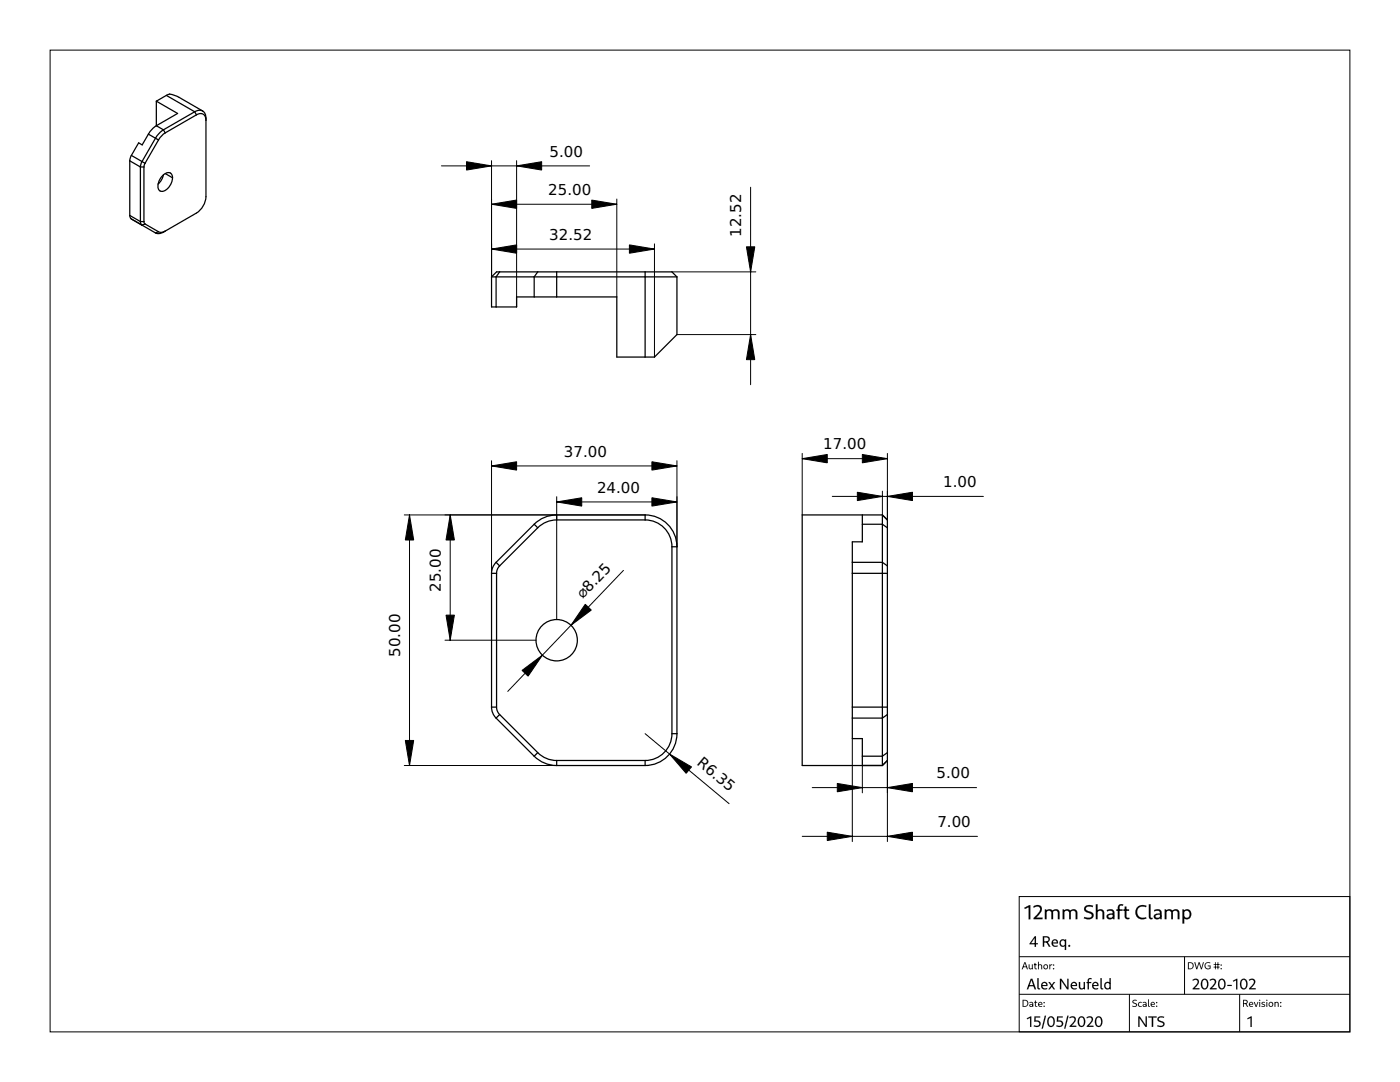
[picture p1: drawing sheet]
<svg xmlns="http://www.w3.org/2000/svg" width="279mm" height="216mm" viewBox="0 0 279 216" stroke-linecap="round" stroke-linejoin="round" font-family="sans-serif">
<defs><g id="words">
<g font-size="3">
<text x="109.7" y="31.2">5.00</text>
<text x="109.4" y="38.9">25.00</text>
<text x="109.6" y="47.8">32.52</text>
<text x="147.9" y="47.3" transform="rotate(-90 147.9 47.3)">12.52</text>
<text x="164.3" y="89.7">17.00</text>
<text x="112.5" y="91.1">37.00</text>
<text x="119.2" y="98.3">24.00</text>
<text x="188.3" y="97.2">1.00</text>
<text x="88" y="118.1" transform="rotate(-90 88 118.1)">25.00</text>
<text x="116.3" y="119.6" transform="rotate(-46 116.3 119.6)">⌀8.25</text>
<text x="79.9" y="131" transform="rotate(-90 79.9 131)">50.00</text>
<text x="138.9" y="152.5" transform="rotate(40 138.9 152.5)">R6.35</text>
<text x="186.9" y="155.3">5.00</text>
<text x="187.1" y="165">7.00</text>
</g>
</g></defs>
<path d="M10 10h259.4v195.9h-259.4zM203.4 178.9h66v27h-66zM203.4 190.9h66M203.4 198.4h66M225.4 198.4v7.5M236.4 190.9v7.5M247.4 198.4v7.5" fill="none" stroke="#000" stroke-width=".2"/>
<g fill="#000">
<path d="M248.9 203.2l.9-.4v2.1h-.2v-1.9v.1l-.6 .3z"/>
<path d="M204.4 192l-.5 1.4h.2l.4-1.3 .5 1.3h.1l-.4-1.4zM204.2 192.8v.2h.7v-.2zM205.3 192.4v.7a.35 .35 0 0 0 .3 .3 .35 .35 0 0 0 .4-.2h-.5v-.8zM205.9 192.4v.9l.2 .1v-1zM206.5 192.2v1.1l.4 .1-.3-.3v-.9zM206.3 192.4v.2h.6v-.2zM207.2 192.6l.1 .1 .5-.1v.8h.2v-.6a.4 .4 0 0 0-.3-.4 .4 .4 0 0 0-.5 .2zM207.2 191.9v1.5h.1v-1.5zM208.2 192.9a.5 .5 0 0 0 1 0 .5 .5 0 0 0-1 0zM208.3 192.9a.35 .35 0 0 1 .7 0 .35 .35 0 0 1-.7 0zM209.4 192.4v1h.2v-1zM209.5 192.6v.2l.5-.4zM210.1 193.3a.15 .15 0 0 0 .3 0 .15 .15 0 0 0-.3 0zM210.1 192.6a.15 .15 0 0 0 .3 0 .15 .15 0 0 0-.3 0z"/>
<path d="M204.4 192l-.5 1.4h.2l.4-1.3 .5 1.3h.1l-.4-1.4zM204.4 192h.3l.5 1.4h-.3l-.4-1.3-.4 1.3h-.2zM204.2 192.8v.2h.7v-.2zM204.2 192.8h.7v.2h-.7zM205.3 192.4v.7a.38 .38 0 0 0 .3 .3 .38 .38 0 0 0 .4-.2h-.5v-.8zM205.3 192.4h.2v.8l.5-.1v.2a.41 .41 0 0 1-.4 .1 .41 .41 0 0 1-.3-.3zM205.9 192.4v.9l.2 .1v-1zM205.9 192.4h.2v1l-.2-.1zM206.5 192.2v1.1l.4 .1-.3-.3v-.9zM206.5 192.1h.1l.1 1.1h.2v.2l-.4-.1zM206.3 192.4v.2h.6v-.2zM206.3 192.4h.6v.2h-.6zM207.2 192.6l.6 .1v.7h.2v-.6a.38 .38 0 0 0-.3-.4 .38 .38 0 0 0-.5 .2zM207.2 192.6l.3-.2a.37 .37 0 0 1 .5 .4v.6h-.2l-.1-.8-.4 .1zM207.2 191.9v1.5h.1v-1.5zM207.1 191.9h.2v1.5h-.2zM208.2 192.9a.5 .5 0 0 0 1 0 .5 .5 0 0 0-1 0zM208.2 192.9a.5 .5 0 0 1 1 0 .5 .5 0 0 1-1 0zM208.3 192.9a.35 .35 0 0 1 .7 0 .35 .35 0 0 1-.7 0zM208.4 192.9a.33 .33 0 0 0 .6 0 .33 .33 0 0 0-.6 0zM209.4 192.4v1h.2v-1zM209.4 192.4h.2v1h-.2zM209.5 192.6l.1 .2 .4-.4zM209.5 192.6l.5-.2v.2l-.4 .2zM210.1 193.3a.15 .15 0 0 0 .3 0 .15 .15 0 0 0-.3 0zM210.1 193.3a.15 .15 0 0 1 .3 0 .15 .15 0 0 1-.3 0zM210.1 192.6a.15 .15 0 0 0 .3 0 .15 .15 0 0 0-.3 0zM210.1 192.6a.15 .15 0 0 1 .3 0 .15 .15 0 0 1-.3 0z"/>
<path d="M205.7 195.3l-.8 2.1h.3l.7-1.9 .6 1.9h.3l-.8-2.1zM205.3 196.6v.2h1.1v-.2zM207 195.2v1.9a.35 .35 0 0 0 .2 .3 .35 .35 0 0 0 .4 0l-.3-.4v-1.8zM208 196.1a.79 .79 0 0 0-.1 1.1 .79 .79 0 0 0 1.1 .1l-.1-.2a.58 .58 0 0 1-.8-.2 .58 .58 0 0 1 .3-.8l.4 .2v.3h-.8v.1h1a.63 .63 0 0 0-.3-.7 .63 .63 0 0 0-.7 .1zM210.3 196l-1.1 1.4h.3l1.1-1.4zM209.2 196l1.1 1.4h.2l-1-1.4zM211.5 195.3v2.1h.3v-1.8l1.2 1.8h.2v-2.1h-.2v1.8l-1.2-1.8zM213.9 196.1a.79 .79 0 0 0-.1 1.1 .79 .79 0 0 0 1.1 .1l-.1-.2a.58 .58 0 0 1-.8-.2 .58 .58 0 0 1 .3-.8l.4 .2v.3h-.8v.1h1a.63 .63 0 0 0-.3-.7 .63 .63 0 0 0-.7 .1zM215.3 196v.9a.6 .6 0 0 0 .5 .5 .6 .6 0 0 0 .6-.2l-.1-.2-.2 .2a.35 .35 0 0 1-.5-.3v-.9zM216.3 196v1.2l.2 .2v-1.4zM217.3 195.2l-.2 .5v1.7h.2v-1.9l.5-.1 .1-.2zM216.9 196v.2h.9v-.2zM218.1 196.1a.79 .79 0 0 0 0 1.1 .79 .79 0 0 0 1.1 .1l-.1-.2a.58 .58 0 0 1-.9-.2 .58 .58 0 0 1 .4-.8l.3 .2 .1 .3h-.8v.1h1a.63 .63 0 0 0-.3-.7 .63 .63 0 0 0-.8 .1zM219.6 195.2v1.9a.35 .35 0 0 0 .2 .3 .35 .35 0 0 0 .4 0l-.3-.4v-1.8zM220.6 196.1a.71 .71 0 0 0-.1 1.1 .71 .71 0 0 0 1.1-.1l-.1-.1-.1 .1a.46 .46 0 0 1-.7-.1 .52 .52 0 0 1 0-.6 .52 .52 0 0 1 .5-.2l.3 .2 .1-.2a.63 .63 0 0 0-1-.1zM221.4 195.2v2l.3 .2v-2.2z"/>
<path d="M205.7 195.3l-.8 2.1h.3l.7-1.9 .6 1.9h.3l-.8-2.1zM205.7 195.3h.3l.8 2.1h-.3l-.7-1.9-.6 1.9h-.3zM205.3 196.6v.2h1.1v-.2zM205.3 196.6h1.1v.2h-1.1zM207 195.2l.1 2.1 .5 .1-.3-.4v-1.8zM207 195.2h.3v1.8l.2 .2 .1 .2h-.1a.35 .35 0 0 1-.5-.3zM208 196.1a.78 .78 0 0 0-.1 1.1 .78 .78 0 0 0 1.1 .1l-.1-.2a.59 .59 0 0 1-.9-.2 .59 .59 0 0 1 .4-.8l.4 .2v.3h-.8v.1h1a.61 .61 0 0 0-.3-.7 .61 .61 0 0 0-.7 .1zM207.9 196.1a.64 .64 0 0 1 .9-.1 .64 .64 0 0 1 .2 .8h-1v-.3l.8 .1v-.3a.38 .38 0 0 0-.7 .1 .59 .59 0 0 0 .1 .7 .59 .59 0 0 0 .7 0l.1 .2a.8 .8 0 0 1-1-.1 .8 .8 0 0 1-.1-1.1zM210.3 196l-1 1.4h.2l1.1-1.4zM210.3 195.9h.3l-1.1 1.5h-.3zM209.2 196l1.1 1.4h.2l-1-1.4zM209.2 195.9h.3l1.1 1.5h-.3zM211.5 195.3v2.1h.3l-.1-1.8 1.3 1.8h.2v-2.1h-.2v1.8l-1.2-1.8zM211.5 195.3h.3l1.3 1.9-.1-1.9h.3v2.1h-.3l-1.3-1.8 .1 1.8h-.3zM213.9 196.1a.78 .78 0 0 0-.1 1.1 .78 .78 0 0 0 1.1 .1l-.1-.2a.59 .59 0 0 1-.9-.2 .59 .59 0 0 1 .4-.8l.4 .2v.3h-.8v.1h1a.61 .61 0 0 0-.3-.7 .61 .61 0 0 0-.7 .1zM213.8 196.1a.64 .64 0 0 1 .9-.1 .64 .64 0 0 1 .2 .8h-1v-.3l.8 .1v-.3a.38 .38 0 0 0-.7 .1 .59 .59 0 0 0 .1 .7 .59 .59 0 0 0 .7 0l.1 .2a.8 .8 0 0 1-1-.1 .8 .8 0 0 1-.1-1.1zM215.3 196v.9a.58 .58 0 0 0 .5 .5 .58 .58 0 0 0 .6-.2l-.1-.2-.2 .2a.37 .37 0 0 1-.6-.3l.1-.9zM215.3 195.9h.3v1a.42 .42 0 0 0 .3 .3 .42 .42 0 0 0 .5-.2v.2a.62 .62 0 0 1-.6 .2 .62 .62 0 0 1-.5-.5zM216.3 196v1.2l.2 .2v-1.4zM216.3 195.9h.2v1.5h-.2v-.2zM217.3 195.2l-.2 .5v1.7h.2v-1.9l.3-.2 .2 .1 .1-.2zM217.3 195.2h.6l-.1 .2-.5 .1v1.9h-.2v-1.7zM216.9 196v.2h.9v-.2zM216.8 195.9h1v.3h-1zM218.1 196.1a.78 .78 0 0 0 0 1.1 .78 .78 0 0 0 1.1 .1l-.1-.2a.59 .59 0 0 1-.9-.2 .59 .59 0 0 1 .4-.8l.4 .2v.3h-.8v.1h1a.61 .61 0 0 0-.3-.7 .61 .61 0 0 0-.8 .1zM218.1 196.1a.64 .64 0 0 1 .8-.1 .64 .64 0 0 1 .3 .8h-1.1v-.3l.9 .1-.1-.3a.38 .38 0 0 0-.6 .1 .59 .59 0 0 0 .1 .7 .59 .59 0 0 0 .7 0l.1 .2a.8 .8 0 0 1-1.1-.1 .8 .8 0 0 1 0-1.1zM219.6 195.2l.1 2.1 .5 .1-.4-.4 .1-1.8zM219.6 195.2h.3v1.8l.2 .2 .1 .2h-.1a.35 .35 0 0 1-.5-.3zM220.6 196.1a.7 .7 0 0 0-.1 1.1 .7 .7 0 0 0 1.1-.1l-.1-.1-.1 .1a.47 .47 0 0 1-.7-.1 .53 .53 0 0 1 0-.6 .53 .53 0 0 1 .5-.3l.3 .3 .1-.2a.61 .61 0 0 0-1-.1zM220.5 196.1a.63 .63 0 0 1 1.1 .1l-.1 .2-.1-.2a.45 .45 0 0 0-.7 .2 .53 .53 0 0 0 0 .6 .53 .53 0 0 0 .5 .2l.3-.2 .1 .1a.69 .69 0 0 1-1 .2 .69 .69 0 0 1-.2-.9zM221.4 195.2v2l.3 .2v-2.2zM221.4 195.2h.3v2.2h-.2l-.1-.2z"/>
<path d="M204.4 181.1l.2 .3 .8-.4-.1-.1v2.5h.3v-2.8zM206.2 180.9l.1 .2a.68 .68 0 0 1 1-.2 .68 .68 0 0 1 .1 1l-1.1 1.3v.2h1.7v-.3h-1.4l.1 .1 .5-.5a1.37 1.37 0 0 0 .5-1.9 1.16 1.16 0 0 0-1.5 .1zM210 181.8l.1 .2 .1-.2a.55 .55 0 0 1 .9 .4v1.2h.4v-1.3a.79 .79 0 0 0-.6-.7 .79 .79 0 0 0-.9 .4zM208.5 181.5v1.9h.4v-1.7l-.1-.2zM208.7 181.8l.1 .2 .1-.2a.55 .55 0 0 1 .9 .4v1.2h.4v-1.3a.79 .79 0 0 0-.6-.7 .79 .79 0 0 0-.9 .4zM213.5 181.8l.1 .2 .2-.2a.55 .55 0 0 1 .9 .4v1.2h.3v-1.3a.79 .79 0 0 0-.6-.7 .79 .79 0 0 0-.9 .4zM212.1 181.5v1.9h.3v-1.7l-.1-.2zM212.2 181.8l.1 .2 .2-.2a.55 .55 0 0 1 .9 .4v1.2h.3v-1.3a.79 .79 0 0 0-.6-.7 .79 .79 0 0 0-.9 .4zM216.6 180.8a.74 .74 0 0 0-.2 .8 .74 .74 0 0 0 .7 .5l.7 .3 .1 .3a1.04 1.04 0 0 1-1.5 .3l-.1 .2 .3 .1a1.11 1.11 0 0 0 1.6-.7 1.17 1.17 0 0 0-1.1-.8l-.3-.2-.1-.3a.86 .86 0 0 1 1.3-.3l.1-.3-.5-.1zM218.9 181.8l.1 .2 .1-.2a.55 .55 0 0 1 .9 .4v1.2h.4v-1.3a.79 .79 0 0 0-.7-.7 .79 .79 0 0 0-.8 .4zM218.7 180.4v3h.3v-3zM220.9 181.6l.1 .3 .6-.2 .4 .2 .2 1.5h.2v-1.3a.89 .89 0 0 0-.6-.7 .89 .89 0 0 0-.9 .2zM220.9 182.6a.7 .7 0 0 0 .5 .9 .7 .7 0 0 0 .9-.5l.1-.3h-.2a.57 .57 0 0 1-.4 .5 .57 .57 0 0 1-.6-.4l.2-.2 .7-.1v-.2l-1 .1zM223.3 180.6l-.2 .5v2.3h.3l.1-2.6 .3-.1h.3l.1-.2-.4-.1zM222.8 181.5v.2h1.2v-.2zM224.5 180.9v2a.61 .61 0 0 0 .9 .4l-.1-.2-.5-.1v-2.1zM224.2 181.5v.2h1.1v-.2zM227.2 180.8a1.46 1.46 0 0 0-.4 2 1.46 1.46 0 0 0 2 .5l-.1-.3a1.17 1.17 0 0 1-1.8-1 1.17 1.17 0 0 1 1.8-1l.1-.2-.2-.1a1.68 1.68 0 0 0-1.4 .1zM229.3 180.4v2.6a.47 .47 0 0 0 .2 .4 .47 .47 0 0 0 .5 0v-.3h-.3l-.1-.2v-2.5zM230.3 181.6l.1 .3 .6-.2 .4 .2 .2 1.5h.2v-1.3a.89 .89 0 0 0-.6-.7 .89 .89 0 0 0-.9 .2zM230.3 182.6a.7 .7 0 0 0 .5 .9 .7 .7 0 0 0 .9-.5l.1-.3h-.1a.57 .57 0 0 1-.5 .5 .57 .57 0 0 1-.6-.4l.2-.2 .8-.1v-.2l-1 .1zM233.9 181.8l.1 .2 .2-.2a.55 .55 0 0 1 .8 .4v1.2h.4v-1.3a.79 .79 0 0 0-.6-.7 .79 .79 0 0 0-.9 .4zM232.5 181.5v1.9h.3v-1.7l-.1-.2zM232.6 181.8l.1 .2 .2-.2a.55 .55 0 0 1 .8 .4v1.2h.4v-1.3a.79 .79 0 0 0-.6-.7 .79 .79 0 0 0-.9 .4zM236.2 181.8l.1 .2a.68 .68 0 0 1 1.1 .3 .68 .68 0 0 1-.8 .8l-.3-.4a.51 .51 0 0 0 0 .6 .51 .51 0 0 0 .5 .1 .96 .96 0 0 0 .9-1.3 .96 .96 0 0 0-1.5-.3zM236 181.5v2.8h.3v-2.6l-.1-.2z"/>
<path d="M204.4 181.1l.2 .3 .8-.5h-.1v2.5h.3v-2.8zM204.4 181.1l1.2-.5v2.8h-.3v-2.6l.1 .2-.9 .4zM206.2 180.9l.1 .2a.69 .69 0 0 1 1-.2 .69 .69 0 0 1 .1 1.1l-1.1 1.2v.2h1.7v-.3h-1.4l.1 .1 .4-.5a1.36 1.36 0 0 0 .6-1.9 1.24 1.24 0 0 0-1.5 .1zM206.2 180.9a.99 .99 0 0 1 1.5-.1 .99 .99 0 0 1-.2 1.5l-.8 .9-.1-.1h1.5v.3h-1.8v-.2l.9-.9a.86 .86 0 0 0 .1-1.3l-.5-.1-.5 .3zM210 181.8l.1 .2 .1-.2a.57 .57 0 0 1 1 .4l-.1 1.2h.4l-.1-1.3a.77 .77 0 0 0-.5-.7 .77 .77 0 0 0-.9 .4zM210 181.8a.83 .83 0 0 1 .9-.4 .83 .83 0 0 1 .6 .7v1.3h-.4v-1.2a.57 .57 0 0 0-.4-.5 .57 .57 0 0 0-.6 .3zM208.5 181.5v1.9h.4v-1.7l-.1-.2zM208.5 181.5h.3l.1 .2v1.7h-.4zM208.7 181.8l.1 .2 .1-.2a.57 .57 0 0 1 1 .4l-.1 1.2h.4l-.1-1.3a.77 .77 0 0 0-.5-.7 .77 .77 0 0 0-.9 .4zM208.7 181.8a.83 .83 0 0 1 .9-.4 .83 .83 0 0 1 .6 .7v1.3h-.4v-1.2a.57 .57 0 0 0-.4-.5 .57 .57 0 0 0-.6 .3zM213.5 181.8l.1 .2 .2-.2a.57 .57 0 0 1 .9 .4v1.2h.3v-1.3a.77 .77 0 0 0-.6-.7 .77 .77 0 0 0-.8 .4zM213.5 181.8a.83 .83 0 0 1 .9-.4 .83 .83 0 0 1 .6 .7v1.3h-.3v-1.2a.57 .57 0 0 0-.5-.5 .57 .57 0 0 0-.6 .3zM212.1 181.5v1.9h.3v-1.7l-.1-.2zM212.1 181.5h.2l.1 .2v1.7h-.3zM212.2 181.8l.1 .2 .2-.2a.57 .57 0 0 1 .9 .4v1.2h.3v-1.3a.77 .77 0 0 0-.6-.7 .77 .77 0 0 0-.8 .4zM212.2 181.8a.83 .83 0 0 1 .9-.4 .83 .83 0 0 1 .6 .7v1.3h-.3v-1.2a.57 .57 0 0 0-.5-.5 .57 .57 0 0 0-.6 .3zM216.6 180.8a.73 .73 0 0 0-.2 .8 .73 .73 0 0 0 .7 .5 .69 .69 0 0 1 .8 .8l-.7 .3-.8-.2-.1 .2 .3 .1a1.01 1.01 0 0 0 1.1 0 1.01 1.01 0 0 0 .5-1l-.7-.4a.69 .69 0 0 1-.8-.8l.7-.2 .6 .1 .1-.3-.7-.1zM216.6 180.8l.8-.2 .8 .1-.1 .3-.5-.1a.64 .64 0 0 0-.9 .4 1.01 1.01 0 0 0 1.1 .7 .8 .8 0 0 1 .4 1 .8 .8 0 0 1-1 .5l-.9-.3 .1-.3 .6 .2a.65 .65 0 0 0 .9-.4 1.03 1.03 0 0 0-1.1-.7 .7 .7 0 0 1-.5-.5 .7 .7 0 0 1 .3-.7zM218.9 181.8v.2a.6 .6 0 0 1 .7-.3 .6 .6 0 0 1 .5 .5l-.1 1.2h.4l-.1-1.3a.77 .77 0 0 0-.6-.7 .77 .77 0 0 0-.8 .4zM218.9 181.8a.83 .83 0 0 1 .8-.4 .83 .83 0 0 1 .7 .7v1.3h-.4v-1.2a.57 .57 0 0 0-.5-.5 .57 .57 0 0 0-.6 .3zM218.7 180.4v3h.3v-3zM218.7 180.4h.4v3h-.4zM220.9 181.6l.1 .3 .4-.2a.53 .53 0 0 1 .7 .4v1.1l.1 .2h.2v-1.3a.87 .87 0 0 0-.6-.7 .87 .87 0 0 0-.9 .2zM220.9 181.6a.98 .98 0 0 1 1.5 .5v1.3h-.2l-.2-1.5-.4-.2-.6 .2zM220.9 182.6a.69 .69 0 0 0 .5 .9 .69 .69 0 0 0 .8-.5l.2-.3h-.2a.58 .58 0 0 1-.4 .5 .58 .58 0 0 1-.7-.4l.3-.2 .7-.1v-.2l-.9 .1zM221 182.5l1.1-.2v.2l-.9 .2v.3a.62 .62 0 0 0 1-.4l.2 .1a.79 .79 0 0 1-.7 .7 .79 .79 0 0 1-.9-.5zM223.3 180.6l-.2 .5v2.3h.3v-2.3a.43 .43 0 0 1 .7-.4l.1-.2h-.2zM223.3 180.6l.5-.2 .4 .1-.1 .3-.3-.1-.3 .2-.1 2.5h-.3v-2.3zM222.8 181.5v.2h1.2v-.2zM222.8 181.5h1.2v.3h-1.2zM224.5 180.9v2a.59 .59 0 0 0 .9 .4l-.1-.2-.2 .1-.3-.2v-2.1zM224.4 180.9h.4v2.1l.5 .1 .1 .2a.64 .64 0 0 1-1-.4zM224.2 181.5v.2h1.1v-.2zM224.2 181.5h1.1v.3h-1.1zM227.2 180.9a1.44 1.44 0 0 0-.4 1.9 1.44 1.44 0 0 0 2 .4l-.1-.2a1.18 1.18 0 0 1-1.8-1 1.18 1.18 0 0 1 1.8-1l.1-.2-.2-.1a1.67 1.67 0 0 0-1.4 .2zM227.1 180.8a1.61 1.61 0 0 1 1.7 0l-.1 .2a1.55 1.55 0 0 0-1.6 .3 1.18 1.18 0 0 0 .1 1.5 1.18 1.18 0 0 0 1.5 .2l.1 .3a1.47 1.47 0 0 1-2-.5 1.47 1.47 0 0 1 .3-2zM229.3 180.4v2.6a.5 .5 0 0 0 .7 .4v-.3h-.3l-.1-.2v-2.5zM229.3 180.4h.3v2.5l.1 .2h.3l.1 .3h-.2a.46 .46 0 0 1-.6-.4zM230.3 181.6l.1 .3 .4-.2a.53 .53 0 0 1 .7 .4v1.1l.1 .2h.2v-1.3a.87 .87 0 0 0-.6-.7 .87 .87 0 0 0-.9 .2zM230.3 181.6a.98 .98 0 0 1 1.5 .5v1.3h-.2l-.2-1.5-.4-.2-.6 .2zM230.4 182.6a.69 .69 0 0 0 .4 .9 .69 .69 0 0 0 .9-.5l.1-.3h-.1a.58 .58 0 0 1-.5 .5 .58 .58 0 0 1-.6-.4l.2-.2 .8-.1v-.2l-1 .1zM230.4 182.5l1.2-.2v.2l-.9 .2v.3a.62 .62 0 0 0 .9-.4l.2 .1a.79 .79 0 0 1-.7 .7 .79 .79 0 0 1-.9-.5zM233.9 181.8l.1 .2 .1-.2a.57 .57 0 0 1 1 .4l-.1 1.2h.4l-.1-1.3a.77 .77 0 0 0-.5-.7 .77 .77 0 0 0-.9 .4zM233.9 181.8a.83 .83 0 0 1 .9-.4 .83 .83 0 0 1 .6 .7v1.3h-.4v-1.2a.57 .57 0 0 0-.4-.5 .57 .57 0 0 0-.6 .3zM232.5 181.5v1.9h.3v-1.7l-.1-.2zM232.4 181.5h.3l.1 .2v1.7h-.4zM232.6 181.8l.1 .2 .2-.2a.57 .57 0 0 1 .9 .4l-.1 1.2h.4l-.1-1.3a.77 .77 0 0 0-.5-.7 .77 .77 0 0 0-.9 .4zM232.6 181.8a.83 .83 0 0 1 .9-.4 .83 .83 0 0 1 .6 .7v1.3h-.4v-1.2a.57 .57 0 0 0-.4-.5 .57 .57 0 0 0-.6 .3zM236.2 181.8l.1 .2a.68 .68 0 0 1 .9-.2 .68 .68 0 0 1 .2 .9 .58 .58 0 0 1-.6 .5 .58 .58 0 0 1-.5-.5l-.2 .2a.84 .84 0 0 0 1.1 .5 .84 .84 0 0 0 .5-1 .86 .86 0 0 0-.5-.9 .86 .86 0 0 0-1 .3zM236.2 181.7a.93 .93 0 0 1 1.3-.1 .93 .93 0 0 1 .2 1.2 .81 .81 0 0 1-.8 .7 .81 .81 0 0 1-.8-.6l.2-.3a.61 .61 0 0 0 .8 .5 .61 .61 0 0 0 .3-1 .61 .61 0 0 0-.5-.4 .61 .61 0 0 0-.6 .3zM236 181.5v2.8h.3v-2.6l-.1-.2zM236 181.5h.2l.1 .2v2.6h-.3z"/>
<path d="M206.5 186.8l-1 1.6h1.6v-.2l-1.4 .1 .9-1.2-.1 1.8h.2v-2.1zM208.1 186.8v2.1h.3v-1.9l.6 .1a.41 .41 0 0 1 .1 .7h-.8v.3a.89 .89 0 0 0 1.2-.7 .6 .6 0 0 0-.7-.6zM208.8 187.9l.5 1h.3l-.5-1zM210.1 187.6a.79 .79 0 0 0-.1 1.1 .79 .79 0 0 0 1.1 .1l-.1-.2a.58 .58 0 0 1-.8-.2 .58 .58 0 0 1 .3-.8l.4 .2v.3h-.8v.1h1a.63 .63 0 0 0-.3-.7 .63 .63 0 0 0-.7 .1zM211.6 187.6a.71 .71 0 0 0 0 1.1 .71 .71 0 0 0 1-.1v-.1l-.1 .1a.46 .46 0 0 1-.7-.1 .52 .52 0 0 1 0-.6 .52 .52 0 0 1 .5-.2l.2 .2 .2-.2a.63 .63 0 0 0-1.1-.1zM212.6 187.5l-.1 2.1h.3v-2.1zM213.2 188.7a.2 .2 0 0 0 .4 0 .2 .2 0 0 0-.4 0z"/>
<path d="M206.5 186.8l-1 1.6h1.6v-.2h-1.4l.8-1.1v1.8h.2v-2.1zM206.5 186.8h.3v2.1h-.3l.1-1.8-.9 1.2v-.1h1.4v.2h-1.6zM208.1 186.8v2.1h.3v-1.9l.6 .1a.43 .43 0 0 1 .1 .7h-.8v.2a.88 .88 0 0 0 1.2-.6 .58 .58 0 0 0-.7-.6zM208.1 186.8h.7a.64 .64 0 0 1 .7 .7 .64 .64 0 0 1-.7 .6h-.5v-.3h.8a.4 .4 0 0 0-.1-.7l-.6-.1v1.9h-.3zM208.8 187.9l.5 1h.3l-.5-1zM208.7 187.9h.4l.6 1h-.4zM210.1 187.6a.78 .78 0 0 0-.1 1.1 .78 .78 0 0 0 1.1 .1l-.1-.2a.59 .59 0 0 1-.9-.2 .59 .59 0 0 1 .4-.8l.4 .2v.3h-.8v.1h1a.61 .61 0 0 0-.3-.7 .61 .61 0 0 0-.7 .1zM210 187.6a.64 .64 0 0 1 .8-.1 .64 .64 0 0 1 .3 .8h-1v-.3l.8 .1v-.3a.38 .38 0 0 0-.7 .1 .59 .59 0 0 0 .1 .7 .59 .59 0 0 0 .7 0l.1 .2a.8 .8 0 0 1-1-.1 .8 .8 0 0 1-.1-1.1zM211.6 187.6a.7 .7 0 0 0 0 1.1 .7 .7 0 0 0 1-.1v-.1l-.1 .1a.47 .47 0 0 1-.8-.1 .53 .53 0 0 1 0-.6 .53 .53 0 0 1 .6-.3l.2 .3 .1-.2a.61 .61 0 0 0-1-.1zM211.6 187.6a.63 .63 0 0 1 1.1 .1l-.2 .2-.1-.2a.45 .45 0 0 0-.6 .2 .53 .53 0 0 0 0 .6 .53 .53 0 0 0 .5 .2l.3-.2 .1 .1a.69 .69 0 0 1-1 .2 .69 .69 0 0 1-.2-.9zM212.6 187.5l-.1 2.1h.3v-2.1zM212.6 187.4h.2v2.2h-.3zM213.2 188.7a.2 .2 0 0 0 .4 0 .2 .2 0 0 0-.4 0zM213.2 188.7a.21 .21 0 0 1 .4 0 .21 .21 0 0 1-.4 0z"/>
<path d="M237.1 192v1.4a.77 .77 0 0 0 1-.3 .77 .77 0 0 0-.3-1zM237.3 192.2a.59 .59 0 0 1 .7 .5 .59 .59 0 0 1-.7 .6zM238.3 192l.5 1.4h.1l.4-1.3 .4 1.3h.1l.5-1.4h-.2l-.4 1.3-.3-1.3h-.2l-.4 1.3-.3-1.3zM240.6 192.2a.73 .73 0 0 0 0 1 .73 .73 0 0 0 1 .1v-.6h-.6v.1h.4l.1 .4a.59 .59 0 0 1-1-.5 .59 .59 0 0 1 1-.5v-.1l-.4-.1zM243 192v1.4h.1v-1.4zM242.2 192.9v.1h1.2v-.1zM242.5 192v1.4h.1v-1.4zM242.2 192.4v.1h1.2v-.1zM243.6 193.3a.13 .13 0 0 0 .2 0 .13 .13 0 0 0-.2 0zM243.6 192.6a.13 .13 0 0 0 .2 0 .13 .13 0 0 0-.2 0z"/>
<path d="M237.1 192v1.4a.76 .76 0 0 0 1-.3 .76 .76 0 0 0-.3-1zM237.1 192a.82 .82 0 0 1 1.1 .7 .83 .83 0 0 1-1.1 .7zM237.2 192.1a.6 .6 0 0 1 .9 .6 .6 .6 0 0 1-.9 .6zM237.3 192.2v1a.58 .58 0 0 0 .7-.5 .58 .58 0 0 0-.7-.5zM238.3 192l.5 1.4h.1l.4-1.3 .4 1.3h.1l.5-1.4h-.2l-.3 1.3-.4-1.3h-.2l-.4 1.3-.3-1.3zM238.3 192h.2l.4 1.3h-.1l.4-1.3h.2l.4 1.3h-.1l.4-1.3h.2l-.4 1.4h-.2l-.5-1.3h.2l-.5 1.3h-.1zM240.6 192.2a.72 .72 0 0 0 0 1 .72 .72 0 0 0 1 0v-.5h-.6v.1h.4l.1 .4a.59 .59 0 0 1-1-.5 .59 .59 0 0 1 1-.5v-.1l-.4-.1zM240.6 192.2l.5-.2 .5 .1-.1 .1a.58 .58 0 0 0-.8 .1 .58 .58 0 0 0 0 .8 .58 .58 0 0 0 .8 .1l-.1 .1v-.5h-.4v-.1h.6v.6a.74 .74 0 0 1-1-.1 .74 .74 0 0 1 0-1zM243 192v1.4h.1v-1.4zM243 192h.1v1.4h-.1zM242.2 192.9v.1h1.2v-.1zM242.2 192.9h1.2v.1h-1.2zM242.5 192v1.4h.1v-1.4zM242.5 192h.1v1.4h-.1zM242.2 192.4v.1h1.2v-.1zM242.2 192.4h1.2v.1h-1.2zM243.6 193.3a.12 .12 0 0 0 .2 0 .12 .12 0 0 0-.2 0zM243.6 193.3a.15 .15 0 0 1 .3 0 .15 .15 0 0 1-.3 0zM243.6 192.6a.12 .12 0 0 0 .2 0 .12 .12 0 0 0-.2 0zM243.6 192.6a.15 .15 0 0 1 .3 0 .15 .15 0 0 1-.3 0z"/>
<path d="M238 195.5l.1 .2 .3-.2a.44 .44 0 0 1 .5 .1 .44 .44 0 0 1 .1 .6l-1 1.2h1.4v-.2l-1.1 .1a1.79 1.79 0 0 0 .9-1.7 .8 .8 0 0 0-1.2-.1zM239.9 195.6a1.17 1.17 0 0 0 .5 1.8 1.14 1.14 0 0 0 .8-1 1.14 1.14 0 0 0-.8-1.1zM240.2 195.6l.2-.1a1 1 0 0 1 0 1.7 1.02 1.02 0 0 1-.2-1.6zM241.4 195.5l.1 .2 .3-.2a.44 .44 0 0 1 .6 .1 .44 .44 0 0 1 0 .6l-.9 1.2h1.3v-.2l-1 .1a1.79 1.79 0 0 0 .9-1.7 .8 .8 0 0 0-1.3-.1zM243.3 195.6a1.17 1.17 0 0 0 .5 1.8 1.14 1.14 0 0 0 .8-1 1.14 1.14 0 0 0-.8-1.1zM243.6 195.6l.2-.1a1 1 0 0 1 0 1.7 1.02 1.02 0 0 1-.2-1.6zM245 196.5v.2h.8v-.2zM246 195.7l.1 .2 .7-.3-.1-.1v1.9h.2v-2.1zM247.7 195.6a1.17 1.17 0 0 0 .5 1.8 1.14 1.14 0 0 0 .8-1 1.14 1.14 0 0 0-.8-1.1zM248 195.6l.2-.1a1 1 0 0 1 0 1.7 1.02 1.02 0 0 1-.2-1.6zM249.2 195.5l.1 .2 .4-.2a.44 .44 0 0 1 .5 .1 .44 .44 0 0 1 0 .6l-.9 1.2h1.3v-.2l-1 .1a1.79 1.79 0 0 0 .9-1.7 .8 .8 0 0 0-1.3-.1z"/>
<path d="M238 195.5l.1 .2a.52 .52 0 0 1 .6-.2 .52 .52 0 0 1 .3 .7l-1 1v.2h1.4v-.2h-1.1a1.78 1.78 0 0 0 .9-1.6 .78 .78 0 0 0-1.2-.1zM238 195.5a.72 .72 0 0 1 1-.1 .72 .72 0 0 1 .1 1.1l-.8 .8v-.1h1.1v.2h-1.4v-.2a1.74 1.74 0 0 0 1-1.5l-.4-.2-.5 .2zM239.9 195.6a1.16 1.16 0 0 0 .5 1.8 1.13 1.13 0 0 0 .7-1 1.13 1.13 0 0 0-.7-1.1zM239.9 195.6a.7 .7 0 0 1 .7-.3 .7 .7 0 0 1 .5 .6 1.15 1.15 0 0 1-.7 1.5 1.19 1.19 0 0 1-.5-1.8zM240.2 195.5h.2a1.01 1.01 0 0 1 0 1.7 1.03 1.03 0 0 1-.2-1.7zM240.2 195.6a1.08 1.08 0 0 0 .2 1.6 .98 .98 0 0 0 0-1.7zM241.4 195.5l.1 .2a.52 .52 0 0 1 .7-.2 .52 .52 0 0 1 .2 .7l-.9 1v.2h1.3v-.2h-1.1a1.78 1.78 0 0 0 .9-1.6 .78 .78 0 0 0-1.2-.1zM241.4 195.5a.72 .72 0 0 1 1.1-.1 .72 .72 0 0 1 0 1.1l-.8 .8v-.1h1.1v.2h-1.3v-.2a1.74 1.74 0 0 0 .9-1.5l-.4-.2-.5 .2zM243.3 195.6a1.16 1.16 0 0 0 .5 1.8 1.13 1.13 0 0 0 .8-1 1.13 1.13 0 0 0-.8-1.1zM243.3 195.6a.7 .7 0 0 1 .7-.3 .7 .7 0 0 1 .5 .6 1.15 1.15 0 0 1-.7 1.5 1.19 1.19 0 0 1-.5-1.8zM243.6 195.5h.2a1.01 1.01 0 0 1 0 1.7 1.03 1.03 0 0 1-.2-1.7zM243.6 195.6a1.08 1.08 0 0 0 .2 1.6 .98 .98 0 0 0 0-1.7zM245 196.5v.2h.8v-.2zM244.9 196.5h.9v.3h-.9zM246 195.7l.1 .2 .7-.3-.1 1.8h.2v-2.1zM246 195.7l.9-.4v2.1h-.2v-1.9l.1 .1-.7 .3zM247.7 195.6a1.16 1.16 0 0 0 .5 1.8 1.13 1.13 0 0 0 .7-1 1.13 1.13 0 0 0-.7-1.1zM247.7 195.6a.7 .7 0 0 1 .7-.3 .7 .7 0 0 1 .5 .6 1.15 1.15 0 0 1-.7 1.5 1.19 1.19 0 0 1-.5-1.8zM248 195.5h.2a1.01 1.01 0 0 1 0 1.7 1.03 1.03 0 0 1-.2-1.7zM248 195.6a1.08 1.08 0 0 0 .2 1.6 .98 .98 0 0 0 0-1.7zM249.2 195.5l.1 .2a.52 .52 0 0 1 .7-.2 .52 .52 0 0 1 .2 .7l-.9 1v.2h1.3v-.2h-1a1.78 1.78 0 0 0 .9-1.6 .78 .78 0 0 0-1.2-.1zM249.2 195.5a.72 .72 0 0 1 1.1-.1 .72 .72 0 0 1 0 1.1l-.7 .8-.1-.1h1.1v.2h-1.3v-.2a1.74 1.74 0 0 0 .9-1.5l-.4-.2-.5 .2z"/>
<path d="M204.1 199.5v1.4a.77 .77 0 0 0 1-.3 .77 .77 0 0 0-.3-1zM204.3 199.7a.59 .59 0 0 1 .7 .5 .59 .59 0 0 1-.7 .6zM205.4 200l.1 .1h.5l.1 .8h.1v-.6a.44 .44 0 0 0-.3-.4 .44 .44 0 0 0-.5 .1zM205.5 200.5v.3a.37 .37 0 0 0 .4 .1 .37 .37 0 0 0 .2-.4l-.3 .3-.2-.1v-.2l.5-.1v-.1zM206.6 199.7v1.1l.4 .1-.3-.3v-.9zM206.4 199.9v.2h.6v-.2zM207.4 200a.53 .53 0 0 0-.1 .7 .53 .53 0 0 0 .7 .1l-.1-.1a.37 .37 0 0 1-.5-.1 .37 .37 0 0 1 .4-.5l.1 .2h-.6v.2h.7l-.2-.5zM208.3 200.8a.13 .13 0 0 0 .2 0 .13 .13 0 0 0-.2 0zM208.3 200.1a.13 .13 0 0 0 .2 0 .13 .13 0 0 0-.2 0z"/>
<path d="M204.1 199.5v1.4a.76 .76 0 0 0 1-.3 .76 .76 0 0 0-.3-1zM204.1 199.5a.82 .82 0 0 1 1.1 .7 .83 .83 0 0 1-1.1 .7zM204.2 199.6a.6 .6 0 0 1 .9 .6 .6 .6 0 0 1-.9 .6zM204.3 199.7v1a.58 .58 0 0 0 .7-.5 .58 .58 0 0 0-.7-.5zM205.4 200l.1 .1h.5l.1 .8h.1v-.6a.43 .43 0 0 0-.3-.4 .43 .43 0 0 0-.5 .1zM205.4 200l.2-.1a.4 .4 0 0 1 .6 .4v.6h-.1l-.1-.8h-.5zM205.5 200.5l.1 .4a.43 .43 0 0 0 .6-.3l-.4 .2-.2-.1v-.2l.5-.1v-.1zM205.5 200.5l.6-.2v.2h-.5v.2l.2 .1 .4-.2a.36 .36 0 0 1-.4 .3 .36 .36 0 0 1-.3-.4zM206.6 199.7v1.1l.4 .1-.3-.3v-.9zM206.5 199.6h.2l.1 1.1h.2v.2l-.4-.1zM206.4 199.9v.2h.6v-.2zM206.4 199.9h.6v.2h-.6zM207.4 200a.52 .52 0 0 0-.1 .7 .52 .52 0 0 0 .7 .1l-.1-.1a.37 .37 0 0 1-.5-.1 .37 .37 0 0 1 .4-.5l.1 .3-.6-.1v.2h.7l-.2-.5zM207.4 200a.43 .43 0 0 1 .5 0 .43 .43 0 0 1 .1 .5h-.7v-.2h.6l-.3-.2a.38 .38 0 0 0-.2 .5 .38 .38 0 0 0 .6 .1v.1a.53 .53 0 0 1-.7-.1 .53 .53 0 0 1 .1-.7zM208.3 200.8a.12 .12 0 0 0 .2 0 .12 .12 0 0 0-.2 0zM208.2 200.8a.15 .15 0 0 1 .3 0 .15 .15 0 0 1-.3 0zM208.3 200.1a.12 .12 0 0 0 .2 0 .12 .12 0 0 0-.2 0zM208.2 200.1a.15 .15 0 0 1 .3 0 .15 .15 0 0 1-.3 0z"/>
<path d="M204.9 203.2l.1 .2 .6-.3v-.1v1.9h.2v-2.1zM206.5 202.8l-.1 1.1a.55 .55 0 0 1 .8 0 .55 .55 0 0 1 0 .8l-.8-.1-.1 .2a.77 .77 0 0 0 1 0 .77 .77 0 0 0 .2-1l-.9-.1 .1-.7h.9v-.2zM208.5 202.7l-.6 2.5h.2l.7-2.5zM209.2 203.1a1.17 1.17 0 0 0 .5 1.8 1.14 1.14 0 0 0 .8-1 1.14 1.14 0 0 0-.7-1.1zM209.5 203.1l.2-.1a1 1 0 0 1 .1 1.7 1.02 1.02 0 0 1-.3-1.6zM211 202.8l-.1 1.1a.55 .55 0 0 1 .8 0 .55 .55 0 0 1 0 .8l-.8-.1-.1 .2a.77 .77 0 0 0 1 0 .77 .77 0 0 0 .2-1l-.9-.1 .1-.7h.9v-.2zM213 202.7l-.6 2.5h.2l.7-2.5zM213.4 203l.1 .2 .4-.2a.44 .44 0 0 1 .5 .1 .44 .44 0 0 1 0 .6l-.9 1.2h1.3v-.2l-1 .1a1.79 1.79 0 0 0 .9-1.7 .8 .8 0 0 0-1.3-.1zM215.3 203.1a1.17 1.17 0 0 0 .5 1.8 1.14 1.14 0 0 0 .8-1 1.14 1.14 0 0 0-.8-1.1zM215.6 203.1l.2-.1a1 1 0 0 1 0 1.7 1.02 1.02 0 0 1-.2-1.6zM216.9 203v.2l.4-.2a.44 .44 0 0 1 .5 .1 .44 .44 0 0 1 0 .6l-.9 1.2h1.3v-.2l-1 .1a1.79 1.79 0 0 0 .9-1.7 .8 .8 0 0 0-1.2-.1zM218.7 203.1a1.17 1.17 0 0 0 .6 1.8 1.14 1.14 0 0 0 .7-1 1.14 1.14 0 0 0-.7-1.1zM219.1 203.1l.2-.1a1 1 0 0 1 0 1.7 1.02 1.02 0 0 1-.2-1.6z"/>
<path d="M204.9 203.2l.1 .2 .6-.3v1.8h.2v-2.1zM204.9 203.2l.9-.4v2.1h-.2v-1.9l.1 .1-.7 .3zM206.5 202.8l-.1 1.1a.56 .56 0 0 1 .8 0 .56 .56 0 0 1 0 .8l-.8-.1-.1 .2a.75 .75 0 0 0 1 0 .75 .75 0 0 0 .2-1l-.9-.1 .1-.7h.9v-.2zM206.4 202.8h1.2v.2h-.9v.8l-.1-.1a.74 .74 0 0 1 1.1 .6 .74 .74 0 0 1-1.2 .6l-.2-.1 .1-.2 .3 .1a.46 .46 0 0 0 .6-.1 .46 .46 0 0 0 0-.6l-.4-.2-.5 .1zM208.5 202.7l-.6 2.5h.2l.7-2.5zM208.5 202.7h.3l-.7 2.6h-.2zM209.2 203.1a1.16 1.16 0 0 0 .5 1.8 1.13 1.13 0 0 0 .8-1 1.13 1.13 0 0 0-.7-1.1zM209.2 203.1a.7 .7 0 0 1 .7-.3 .7 .7 0 0 1 .6 .6 1.15 1.15 0 0 1-.8 1.5 1.19 1.19 0 0 1-.5-1.8zM209.5 203h.2a1.01 1.01 0 0 1 .1 1.7 1.03 1.03 0 0 1-.3-1.7zM209.5 203.1a1.08 1.08 0 0 0 .3 1.6 .98 .98 0 0 0-.1-1.7zM211 202.8l-.1 1.1a.56 .56 0 0 1 .8 0 .56 .56 0 0 1 0 .8l-.8-.1-.1 .2a.75 .75 0 0 0 1 0 .75 .75 0 0 0 .2-1l-.9-.1 .1-.7h.9v-.2zM210.9 202.8h1.2v.2h-.9v.8l-.1-.1a.74 .74 0 0 1 1.1 .6 .74 .74 0 0 1-1.2 .6l-.2-.1 .1-.2 .3 .1a.46 .46 0 0 0 .6-.1 .46 .46 0 0 0 0-.6l-.4-.2-.5 .1zM213 202.7l-.6 2.5h.2l.7-2.5zM213 202.7h.3l-.7 2.6h-.2zM213.4 203l.1 .2a.52 .52 0 0 1 .7-.2 .52 .52 0 0 1 .2 .7l-.9 1v.2h1.3v-.2h-1.1a1.78 1.78 0 0 0 .9-1.6 .78 .78 0 0 0-1.2-.1zM213.4 203a.72 .72 0 0 1 1.1-.1 .72 .72 0 0 1 0 1.1l-.8 .8v-.1h1.1v.2h-1.3v-.2a1.74 1.74 0 0 0 .9-1.5l-.4-.2-.5 .2zM215.3 203.1a1.16 1.16 0 0 0 .5 1.8 1.13 1.13 0 0 0 .8-1 1.13 1.13 0 0 0-.8-1.1zM215.3 203.1a.7 .7 0 0 1 .7-.3 .7 .7 0 0 1 .5 .6 1.15 1.15 0 0 1-.7 1.5 1.19 1.19 0 0 1-.5-1.8zM215.6 203h.2a1.01 1.01 0 0 1 0 1.7 1.03 1.03 0 0 1-.2-1.7zM215.6 203.1a1.08 1.08 0 0 0 .2 1.6 .98 .98 0 0 0 0-1.7zM216.9 203v.2a.52 .52 0 0 1 .7-.2 .52 .52 0 0 1 .2 .7l-.9 1v.2h1.3v-.2h-1a1.78 1.78 0 0 0 .9-1.6 .78 .78 0 0 0-1.2-.1zM216.8 203a.72 .72 0 0 1 1.1-.1 .72 .72 0 0 1 0 1.1l-.7 .8-.1-.1h1.1v.2h-1.3v-.2a1.74 1.74 0 0 0 .9-1.5l-.4-.2-.5 .2zM218.7 203.1a1.16 1.16 0 0 0 .6 1.8 1.13 1.13 0 0 0 .7-1 1.13 1.13 0 0 0-.7-1.1zM218.7 203.1a.7 .7 0 0 1 .8-.3 .7 .7 0 0 1 .5 .6 1.15 1.15 0 0 1-.7 1.5 1.19 1.19 0 0 1-.6-1.8zM219 203h.3a1.01 1.01 0 0 1 0 1.7 1.03 1.03 0 0 1-.3-1.7zM219.1 203.1a1.08 1.08 0 0 0 .2 1.6 .98 .98 0 0 0 0-1.7z"/>
<path d="M226.1 199.7v.4l.7 .4-.2 .2h-.6v.1l.3 .1a.5 .5 0 0 0 .6-.4l-.1-.2-.6-.4 .1-.2h.5l.1-.1-.4-.1zM227.3 200a.51 .51 0 0 0-.2 .5 .51 .51 0 0 0 .5 .4l.3-.1-.1-.1a.36 .36 0 0 1-.5-.3 .36 .36 0 0 1 .5-.3l-.1-.2zM228.1 200v.1h.5l.1 .8h.1v-.6a.44 .44 0 0 0-.3-.4 .44 .44 0 0 0-.4 .1zM228.1 200.5v.3a.37 .37 0 0 0 .4 .1 .37 .37 0 0 0 .2-.4l-.3 .3-.1-.1-.1-.2 .5-.1v-.1zM229.1 199.4v1.3l.3 .2-.1-.2v-1.3zM229.8 200a.53 .53 0 0 0-.1 .7 .53 .53 0 0 0 .7 .1v-.1a.37 .37 0 0 1-.6-.1 .37 .37 0 0 1 .4-.5l.1 .2h-.5v.2h.7l-.2-.5zM230.7 200.8a.15 .15 0 0 0 .3 0 .15 .15 0 0 0-.3 0zM230.7 200.1a.15 .15 0 0 0 .3 0 .15 .15 0 0 0-.3 0z"/>
<path d="M226.1 199.7a.61 .61 0 0 0 .6 .7l-.1 .4-.6-.1v.1l.3 .1a.49 .49 0 0 0 .6-.4v-.2l-.7-.4 .1-.2h.5l.1-.1-.4-.1zM226 199.7l.5-.2 .4 .1-.1 .1h-.6v.3l.4 .1a.39 .39 0 0 1 .3 .6l-.5 .2-.4-.1v-.1h.7v-.3l-.3-.1a.39 .39 0 0 1-.4-.6zM227.3 200a.51 .51 0 0 0-.2 .5 .51 .51 0 0 0 .5 .4l.3-.1-.1-.1a.37 .37 0 0 1-.5-.3 .37 .37 0 0 1 .5-.3l-.1-.2zM227.3 200l.4-.1 .2 .1-.1 .1a.35 .35 0 0 0-.5 .3 .35 .35 0 0 0 .5 .3l.1 .1a.51 .51 0 0 1-.7-.1 .51 .51 0 0 1 .1-.7zM228.1 200v.1h.5l.1 .8h.1v-.6a.43 .43 0 0 0-.3-.4 .43 .43 0 0 0-.4 .1zM228 200l.2-.1a.4 .4 0 0 1 .6 .4v.6h-.1l-.1-.8h-.5zM228.1 200.5l.1 .4a.43 .43 0 0 0 .6-.3l-.4 .2-.2-.1v-.2l.5-.1v-.1zM228.1 200.5l.6-.2v.2h-.4v.2l.1 .1 .4-.2a.36 .36 0 0 1-.4 .3 .36 .36 0 0 1-.3-.4zM229.1 199.4v1.3l.1 .1 .3 .1-.2-.2v-1.3zM229.1 199.4h.2v1.3l.2 .1-.1 .1h-.2l-.1-.2zM229.8 200a.52 .52 0 0 0-.1 .7 .52 .52 0 0 0 .7 .1v-.1a.37 .37 0 0 1-.6-.1 .37 .37 0 0 1 .4-.5l.1 .3-.5-.1v.2h.7l-.2-.5zM229.8 200a.43 .43 0 0 1 .5 0 .43 .43 0 0 1 .2 .5h-.7v-.2h.5l-.2-.2a.38 .38 0 0 0-.3 .5 .38 .38 0 0 0 .6 .1v.1a.53 .53 0 0 1-.7-.1 .53 .53 0 0 1 .1-.7zM230.7 200.8a.15 .15 0 0 0 .3 0 .15 .15 0 0 0-.3 0zM230.7 200.8a.15 .15 0 0 1 .3 0 .15 .15 0 0 1-.3 0zM230.7 200.1a.15 .15 0 0 0 .3 0 .15 .15 0 0 0-.3 0zM230.7 200.1a.15 .15 0 0 1 .3 0 .15 .15 0 0 1-.3 0z"/>
<path d="M227.2 202.8v2.1h.2v-1.8l1.2 1.8h.3v-2.1h-.3v1.8l-1.1-1.8zM229.2 202.8v.2h.7v1.9h.2v-1.9h.7v-.2zM231.2 203l-.2 .1a.64 .64 0 0 0 .7 .9l.4 .4a.78 .78 0 0 1-1.1 .2v.2l.4 .1a.65 .65 0 0 0 1-.4 .65 .65 0 0 0-.7-.8l-.5-.4a.73 .73 0 0 1 1.1-.2v-.2l-.3-.1z"/>
<path d="M227.2 202.8v2.1h.2v-1.8l1.2 1.8h.3v-2.1h-.3l.1 1.8-1.2-1.8zM227.2 202.8h.3l1.2 1.9-.1-1.9h.3v2.1h-.3l-1.3-1.8 .1 1.8h-.2zM229.2 202.8v.2h.7v1.9h.2v-1.9h.7v-.2zM229.2 202.8h1.6v.2h-.7v1.9h-.2v-1.9h-.7zM231.2 203a.54 .54 0 0 0-.2 .6 .54 .54 0 0 0 .6 .3l.5 .2 .1 .3a.77 .77 0 0 1-1.2 .2v.2a.8 .8 0 0 0 .9 .1 .8 .8 0 0 0 .4-.9l-1-.4-.1-.3a.72 .72 0 0 1 1.1-.2v-.2l-.4-.1zM231.2 202.9l.6-.1 .5 .1v.2l-.4-.1a.48 .48 0 0 0-.6 .3v.2l.5 .2a.61 .61 0 0 1 .6 .8 .61 .61 0 0 1-.8 .4l-.7-.1 .1-.2 .5 .1a.49 .49 0 0 0 .6-.3l-.3-.4a.78 .78 0 0 1-.8-.9z"/>
<path d="M248.1 199.5v1.4h.2v-1.2h.4l.1 .2-.1 .3h-.5v.1h.6a.4 .4 0 0 0 .2-.4 .4 .4 0 0 0-.2-.3zM248.5 200.2l.4 .7h.2l-.4-.7zM249.5 200a.53 .53 0 0 0-.2 .7 .53 .53 0 0 0 .8 .1l-.1-.1a.37 .37 0 0 1-.6-.1 .37 .37 0 0 1 .4-.5l.1 .2h-.5v.2h.7l-.2-.5zM250.2 199.9l.4 1h.2l.3-1h-.1l-.4 1-.2-1zM251.3 199.9v1h.2v-1zM251.3 199.6a.12 .12 0 0 0 .2 0 .12 .12 0 0 0-.2 0zM251.8 200.1v.3l.5 .2-.2 .2-.3-.1-.1 .1 .2 .1a.4 .4 0 0 0 .6-.3l-.6-.4 .5-.1v-.1zM252.7 199.9v1h.2v-1zM252.7 199.6a.12 .12 0 0 0 .2 0 .12 .12 0 0 0-.2 0zM253.2 200.4a.49 .49 0 0 0 .9 0 .49 .49 0 0 0-.9 0zM253.3 200.4a.35 .35 0 0 1 .7 0 .35 .35 0 0 1-.7 0zM254.4 200.1h.6v.8h.2v-.6a.4 .4 0 0 0-.3-.4 .4 .4 0 0 0-.5 .2zM254.4 199.9v1h.1v-.9zM255.5 200.8a.13 .13 0 0 0 .2 0 .13 .13 0 0 0-.2 0zM255.5 200.1a.13 .13 0 0 0 .2 0 .13 .13 0 0 0-.2 0z"/>
<path d="M248.1 199.5v1.4h.2l-.1-1.3 .5 .1 .1 .2-.1 .3h-.5v.1h.6a.39 .39 0 0 0 .2-.4 .39 .39 0 0 0-.2-.3zM248.1 199.5h.7a.41 .41 0 0 1 .2 .4 .41 .41 0 0 1-.2 .4h-.6v-.1h.5l.1-.3-.1-.2h-.4v1.2h-.2zM248.5 200.2l.4 .7h.2l-.4-.7zM248.5 200.2h.2l.4 .7h-.2zM249.5 200a.52 .52 0 0 0-.2 .7 .52 .52 0 0 0 .8 .1l-.1-.1a.37 .37 0 0 1-.6-.1 .37 .37 0 0 1 .4-.5l.2 .3-.6-.1v.2h.7l-.2-.5zM249.5 200a.43 .43 0 0 1 .4 0 .43 .43 0 0 1 .2 .5h-.7v-.2h.5l-.2-.2a.38 .38 0 0 0-.2 .5 .38 .38 0 0 0 .5 .1l.1 .1a.53 .53 0 0 1-.8-.1 .53 .53 0 0 1 .2-.7zM250.2 199.9l.4 1h.2l.3-1h-.1l-.4 1-.2-1zM250.2 199.9h.2l.3 1h-.1l.4-1h.1l-.3 1h-.2zM251.3 199.9v1h.2v-1zM251.3 199.9h.2v1h-.2zM251.3 199.6a.11 .11 0 0 0 .2 0 .11 .11 0 0 0-.2 0zM251.3 199.6a.13 .13 0 0 1 .2 0 .13 .13 0 0 1-.2 0zM251.8 200.1v.2l.5 .3-.2 .2-.3-.1-.1 .1 .2 .1a.39 .39 0 0 0 .6-.3l-.6-.4 .2-.2 .3 .1v-.1zM251.8 200h.7l-.1 .1h-.4v.2h.2a.29 .29 0 0 1 .3 .5l-.4 .1-.4-.1 .1-.1 .3 .1 .2-.2-.5-.3zM252.7 199.9v1h.2v-1zM252.7 199.9h.2v1h-.2zM252.7 199.6a.11 .11 0 0 0 .2 0 .11 .11 0 0 0-.2 0zM252.7 199.6a.15 .15 0 0 1 .3 0 .15 .15 0 0 1-.3 0zM253.2 200.4a.48 .48 0 0 0 .9 0 .48 .48 0 0 0-.9 0zM253.1 200.4a.5 .5 0 0 1 1 0 .5 .5 0 0 1-1 0zM253.3 200.4a.35 .35 0 0 1 .7 0 .35 .35 0 0 1-.7 0zM253.3 200.4a.35 .35 0 0 0 .7 0 .35 .35 0 0 0-.7 0zM254.4 200.1l.6 .1v.7h.2v-.6a.39 .39 0 0 0-.3-.4 .39 .39 0 0 0-.4 .2zM254.4 200.1l.3-.2a.37 .37 0 0 1 .5 .4v.6h-.2v-.8l-.5 .1zM254.4 199.9v1h.1v-.9zM254.4 199.9l.1 .1v.9h-.1zM255.5 200.8a.12 .12 0 0 0 .2 0 .12 .12 0 0 0-.2 0zM255.5 200.8a.14 .14 0 0 1 .2 0 .14 .14 0 0 1-.2 0zM255.5 200.1a.12 .12 0 0 0 .2 0 .12 .12 0 0 0-.2 0zM255.5 200.1a.14 .14 0 0 1 .2 0 .14 .14 0 0 1-.2 0z"/>
<path d="M248.9 203.2l.1 .2 .6-.3v1.8h.2v-2.1zM248.9 203.2l.9-.4v2.1h-.2v-1.9l.1 .1-.7 .3z"/>
</g>
<path d="M31.2 20.2l2-1.2a2.49 2.49 0 0 1 2.5 .4l4.7 2.7a1.79 1.79 0 0 1 .7 1.9v15.2a4.2 4.2 0 0 1-1.9 3.3l-6.2 3.6a2 2 0 0 1-2 .4l-4.8-2.8-.3-.4v-11.2l.2-.8 1.6-2.8 .7 .4 1.5-2.6 1.3-1.2z" fill-rule="evenodd" fill="#fff"/>
<path d="M33.5 32.7h.1" fill="none" stroke="#000" stroke-width=".2"/>
<path d="M32.4 27l6.8-4.1a1.15 1.15 0 0 1 1.3-.1 1.15 1.15 0 0 1 .6 1.2v15.2a4.2 4.2 0 0 1-1.9 3.3l-6.2 3.6a1.34 1.34 0 0 1-1.4 .1l-2.7-1.5-.1-.3-.1-11.1 .2-.7 2.7-4.7z" fill-rule="evenodd" fill="#fff"/>
<path d="M33.5 32.7h.1" fill="none" stroke="#000" stroke-width=".2"/>
<g fill="#fff">
<path d="M31.2 20.2l4.2 2.4-4.2 2.5z"/>
<path d="M25.9 32.1l2.1 1.2v10.9l-2.1-1.2z" fill-rule="evenodd"/>
<path d="M31.2 20.2l2-1.2 5.7 3.3-6.3 3.6-1.4-.8 4.2-2.5z" fill-rule="evenodd"/>
<path d="M27.7 28.5l.7 .4 1.2-2.1 1.4 .8-2.7 4.6-2.1-1.2z" fill-rule="evenodd"/>
<path d="M32.6 34.9a1.02 1.02 0 0 1 1.4-.4 1.02 1.02 0 0 1 .4 1.4 2.66 2.66 0 0 1-2.2 2.3 1.26 1.26 0 0 1-.5-1.9l.4-.8z" fill-rule="evenodd"/>
<path d="M28 33.3h.7v10.9h-.7z" fill-rule="evenodd"/>
<path d="M32.6 34.9l.4-.3 1.4 .9a2.81 2.81 0 0 1-2.2 2.7 1.03 1.03 0 0 1-.3-1.8l.4-.7z" fill-rule="evenodd"/>
<path d="M33.2 19a2.49 2.49 0 0 1 2.5 .4l4.7 2.7a1.59 1.59 0 0 0-1.5 .2z" fill-rule="evenodd"/>
<path d="M32.6 25.9l6.3-3.6 .3 .6-6.2 3.6z" fill-rule="evenodd"/>
<path d="M31 27.6l.6 .3-2.7 4.7-.6-.4z" fill-rule="evenodd"/>
<path d="M30.5 25.6l.7-.5 1.4 .8-.7 .5-.9 1.2-1.4-.8z" fill-rule="evenodd"/>
<path d="M26.2 31l2.1 1.2-.3 1.1-2.1-1.2z" fill-rule="evenodd"/>
<path d="M28.3 44.9l.6-.2 2.7 1.5-.6 .3z" fill-rule="evenodd"/>
<path d="M31.9 26.4l.7-.5 .4 .6-.6 .5-.8 .9-.6-.3z" fill-rule="evenodd"/>
<path d="M38.9 22.3a1.37 1.37 0 0 1 1.5-.2 1.37 1.37 0 0 1 .7 1.5v.4a1.15 1.15 0 0 0-.6-1.2 1.15 1.15 0 0 0-1.3 .1z" fill-rule="evenodd"/>
<path d="M25.9 43l2.1 1.2 .3 .7-2.1-1.2z" fill-rule="evenodd"/>
<path d="M33 34.6a.89 .89 0 0 1 1-.1 .89 .89 0 0 1 .4 1z" fill-rule="evenodd"/>
<path d="M28.3 32.2l.6 .4-.2 .7h-.7z" fill-rule="evenodd"/>
<path d="M32.6 34.9l-.3 .8-.7 1 .5-1.2z" fill-rule="evenodd"/>
<path d="M28 44.2h.7l.2 .5-.6 .2z" fill-rule="evenodd"/>
<path d="M31 46.5l.6-.3a1.34 1.34 0 0 0 1.4-.1 2 2 0 0 1-2 .4z" fill-rule="evenodd"/>
</g>
<g fill="none" stroke="#000" stroke-width=".25">
<path d="M33.2 19a2.49 2.49 0 0 1 2.5 .4l4.7 2.7M33.2 19l-2 1.2M33.2 19l5.7 3.3M25.9 32.1v10.9M25.9 32.1l2.1 1.2M26.2 31l-.3 1.1M26.2 31l2.7 1.6M28 33.3v10.9M28 33.3h.7M28.7 33.3v10.9M28.9 32.6l-.2 .7M29.6 26.8l-1.2 2.1-.7-.4-1.5 2.5"/>
<path d="M29.6 26.8l2 1.1M31.2 25.1l-1 .9-.6 .8M31.2 20.2v4.9M31.2 20.2l4.2 2.4-4.2 2.5M31.2 25.1l1.4 .8M31.6 27.9l-2.7 4.7M32.6 34.9a.98 .98 0 0 1 1-.5 .98 .98 0 0 1 .8 .8 2.78 2.78 0 0 1-2.2 3 1.3 1.3 0 0 1-.5-2zM32.6 25.9l-.7 .5-.9 1.2-2.7 4.6-.3 1.1M32.6 25.9l.4 .6M32.6 34.9l-.3 .8-.7 1M33 26.5l-.6 .5-.8 .9M33 34.6l1.4 .9"/>
<path d="M38.9 22.3l-6.3 3.6M38.9 22.3l.3 .6M39.2 22.9a1.15 1.15 0 0 1 1.3-.1 1.15 1.15 0 0 1 .6 1.2M39.2 22.9l-6.2 3.6M40.4 22.1a1.59 1.59 0 0 0-1.5 .2M40.4 22.1a1.59 1.59 0 0 1 .7 1.5v15.6a4.2 4.2 0 0 1-1.9 3.3l-6.6 3.8a1.59 1.59 0 0 1-1.6 .2M25.9 43l.3 .7 4.8 2.8M25.9 43l2.1 1.2M28 44.2l.3 .7 .6-.2M28 44.2h.7M28.7 44.2l.2 .5M28.9 44.7l2.7 1.5"/>
<path d="M31.6 46.2l-.6 .3M33 46.1a1.34 1.34 0 0 1-1.4 .1"/>
</g>
<path d="M116.6 127.7h.1" fill="none" stroke="#000" stroke-width=".2"/>
<path d="M99 112.2l7.6-7.6a6.3 6.3 0 0 1 4.5-1.9h17.6a6.3 6.3 0 0 1 6.4 6.4v37.3a6.3 6.3 0 0 1-6.4 6.3h-17.6a6.3 6.3 0 0 1-4.5-1.8l-7.6-7.6a3.1 3.1 0 0 1-.9-2.2v-26.7a3.1 3.1 0 0 1 .9-2.2z" fill-rule="evenodd" fill="#fff"/>
<path d="M116.6 127.7h.1" fill="none" stroke="#000" stroke-width=".2"/>
<path d="M99.7 112.9l7.6-7.6 1-.7 1-.6 1.8-.3h17.6a5.3 5.3 0 0 1 5.4 5.4v37.3a5.3 5.3 0 0 1-5.4 5.3h-17.6l-1.8-.3-1-.5-1-.7-7.6-7.6a2.1 2.1 0 0 1-.6-1.5v-26.7a2.1 2.1 0 0 1 .6-1.5z" fill-rule="evenodd" fill="#fff"/>
<path d="M116.6 127.7h.1" fill="none" stroke="#000" stroke-width=".2"/>
<g fill="#fff">
<path d="M134.1 109.1h1v37.3h-1z" fill-rule="evenodd"/>
<path d="M98.1 114.4h1v26.7h-1z" fill-rule="evenodd"/>
<path d="M111.1 151.7h17.6v1h-17.6z" fill-rule="evenodd"/>
<path d="M111.1 102.7h17.6v1h-17.6z" fill-rule="evenodd"/>
<path d="M99 143.3l.7-.7 7.6 7.6-.7 .7z" fill-rule="evenodd"/>
<path d="M99 112.2l7.6-7.6 .7 .7-7.6 7.6z" fill-rule="evenodd"/>
<path d="M128.7 102.7a6.3 6.3 0 0 1 6.4 6.4h-1a5.3 5.3 0 0 0-5.4-5.4z" fill-rule="evenodd"/>
<path d="M134.1 146.4h1a6.3 6.3 0 0 1-6.4 6.3v-1a5.3 5.3 0 0 0 5.4-5.3z" fill-rule="evenodd"/>
<path d="M106.6 104.6a6.3 6.3 0 0 1 4.5-1.9v1l-1.2 .2-1.1 .4-1.5 1z" fill-rule="evenodd"/>
<path d="M106.6 150.9l.7-.7 1.5 1 1.1 .4 1.2 .1v1a6.3 6.3 0 0 1-4.5-1.8z" fill-rule="evenodd"/>
<path d="M99 112.2l.7 .7a2.1 2.1 0 0 0-.6 1.5h-1a3.1 3.1 0 0 1 .9-2.2z" fill-rule="evenodd"/>
<path d="M98.1 141.1h1a2.1 2.1 0 0 0 .6 1.5l-.7 .7a3.1 3.1 0 0 1-.9-2.2z" fill-rule="evenodd"/>
<circle cx="111.1" cy="127.7" r="4.1"/>
</g>
<g fill="none" stroke="#000" stroke-width=".25">
<path d="M98.1 114.4v26.7M98.1 114.4h1M99 112.2a3.1 3.1 0 0 0-.9 2.2M99 112.2l.7 .7M99.1 114.4v26.7M99.7 112.9a2.1 2.1 0 0 0-.6 1.5M106.6 104.6l-7.6 7.6M106.6 104.6l.7 .7M107.3 105.3l-7.6 7.6M111.1 103.7l-1.8 .3-1 .6-1 .7M111.1 102.7a6.3 6.3 0 0 0-4.5 1.9M111.1 103.7h17.6"/>
<path d="M111.1 102.7h17.6M111.1 102.7v1M128.7 102.7a6.4 6.4 0 0 1 6.4 6.4M128.7 103.7a5.3 5.3 0 0 1 5.4 5.4M128.7 102.7v1M134.1 109.1v37.3M134.1 109.1h1M135.1 109.1v37.3M98.1 141.1a3.1 3.1 0 0 0 .9 2.2M98.1 141.1h1M99 143.3l7.6 7.6M99.1 141.1a2.1 2.1 0 0 0 .6 1.5"/>
<path d="M99.7 142.6l7.6 7.6M99.7 142.6l-.7 .7M106.6 150.9a6.3 6.3 0 0 0 4.5 1.8M107.3 150.2l1 .7 1 .5 1.8 .3M107.3 150.2l-.7 .7M111.1 152.7h17.6M111.1 151.7h17.6M111.1 151.7v1M128.7 151.7v1M134.1 146.4a5.3 5.3 0 0 1-5.4 5.3M134.1 146.4h1M135.1 146.4a6.4 6.4 0 0 1-6.4 6.3"/>
<circle cx="111.1" cy="127.7" r="4.1"/>
</g>
<g fill="none" stroke="#000" stroke-width=".2">
<path d="M98.1 93h37M98.1 91.9v22.5M111.1 99.1v24.5M135.1 91.9v17.2M80.7 102.7h48M81.7 102.7v50M89.8 102.7v25M111.1 100.2h24M124.4 113.8l-23.1 24.2M88.8 127.7h18.2M116.6 127.7h.1M80.7 152.7h30.4"/>
<path d="M128.7 146.4l16.8 14"/>
</g>
<path d="M98.1 93l5-.9v1.7zM130.1 92.1l5 .9-5 .8zM81.7 102.7l.9 5h-1.7zM89.8 102.7l.9 5h-1.7zM111.1 100.2l5-.9v1.7zM130.1 99.3l5 .9-5 .8zM89 122.7h1.7l-.9 5zM104.2 133.8l4-3.1-2.8 4.2zM116.8 120.6l1.2 1.1-4.1 3.1zM80.9 147.7h1.7l-.9 5zM133.6 150.5l4.4 2.5-1.1 1.3z" fill="#000" stroke="#000" stroke-width=".2"/>
<path d="M99.1 54.2h35l1 1v11.6l-4.5 4.4h-7.5v-12h-20v2h-5v-6z" fill-rule="evenodd" fill="#fff"/>
<path d="M116.6 62.7h.1" fill="none" stroke="#000" stroke-width=".2"/>
<path d="M111.1 55.2h17.6v16h-5.6v-12h-12z" fill-rule="evenodd" fill="#fff"/>
<path d="M116.6 62.7h.1" fill="none" stroke="#000" stroke-width=".2"/>
<g fill="#fff">
<path d="M128.7 55.2h6.4v11.6l-4.5 4.4h-1.9z" fill-rule="evenodd"/>
<path d="M99 55.2h7.6v4h-3.5v2h-4.1z" fill-rule="evenodd"/>
<path d="M106.6 55.2h4.5v4h-4.5z" fill-rule="evenodd"/>
<path d="M111.1 54.2h17.6v1h-17.6z" fill-rule="evenodd"/>
<path d="M99.7 54.2h7.6l-.7 1h-7.6z" fill-rule="evenodd"/>
<path d="M128.7 54.2h5.4l1 1h-6.4z" fill-rule="evenodd"/>
<path d="M98.1 55.2h.9v6h-.9z" fill-rule="evenodd"/>
<path d="M107.3 54.2h3.8v1h-4.5z" fill-rule="evenodd"/>
<path d="M99.1 54.2h.6l-.7 1h-.9z" fill-rule="evenodd"/>
</g>
<path d="M98.1 55.2v6h5v-2h20v12h7.5l4.5-4.4v-11.6M98.1 55.2h37M98.1 55.2l1-1h35l1 1M99.7 54.2l-.7 1v6M107.3 54.2l-.7 1v4M111.1 54.2v5M128.7 54.2v17" fill="none" stroke="#000" stroke-width=".25"/>
<path d="M88.1 33.1h29.6M98.1 32.1v23.1M103.1 32.1v29.1M123.1 39.7v19.5M149.8 37.4v39.4M98.1 40.8h25M98.1 49.7h32.5M130.6 48.7v22.5M134.1 54.2h16.7M116.6 62.7h.1M135.1 66.8h15.7" fill="none" stroke="#000" stroke-width=".2"/>
<path d="M93.1 32.3l5 .8-5 .8zM103.1 33.1l5-.8v1.6zM98.1 40.8l5-.9v1.7zM98.1 49.7l5-.8v1.6zM118.1 39.9l5 .9-5 .8zM125.6 48.9l5 .8-5 .8zM149 49.2h1.6l-.8 5zM149.8 66.8l.8 5h-1.6z" fill="#000" stroke="#000" stroke-width=".2"/>
<path d="M160.1 102.7h16l1 1v48l-1 1h-16z" fill-rule="evenodd" fill="#fff"/>
<path d="M168.6 127.7h.1" fill="none" stroke="#000" stroke-width=".2"/>
<path d="M160.1 102.7h12v5.4h-2v39.3h2v5.3h-12z" fill-rule="evenodd" fill="#fff"/>
<path d="M168.6 127.7h.1" fill="none" stroke="#000" stroke-width=".2"/>
<g fill="#fff">
<path d="M170.1 114.4h6v26.7h-6z" fill-rule="evenodd"/>
<path d="M170.1 143.3h6v7.6h-4v-3.5h-2z" fill-rule="evenodd"/>
<path d="M172.1 104.6h4v7.6h-6v-4.1h2z" fill-rule="evenodd"/>
<path d="M176.1 114.4h1v26.7h-1z" fill-rule="evenodd"/>
<path d="M170.1 112.2h6v2.2h-6z" fill-rule="evenodd"/>
<path d="M170.1 141.1h6v2.2h-6z" fill-rule="evenodd"/>
<path d="M176.1 143.3l1-.7v7.6l-1 .7z" fill-rule="evenodd"/>
<path d="M176.1 104.6l1 .7v7.6l-1-.7z" fill-rule="evenodd"/>
<path d="M172.1 102.7h4v1.9h-4z" fill-rule="evenodd"/>
<path d="M172.1 150.9h4v1.8h-4z" fill-rule="evenodd"/>
<path d="M176.1 112.2l1 .7v1.5h-1z" fill-rule="evenodd"/>
<path d="M176.1 141.1h1v1.5l-1 .7z" fill-rule="evenodd"/>
<path d="M176.1 102.7l1 1v1.6l-1-.7z" fill-rule="evenodd"/>
<path d="M176.1 150.9l1-.7v1.5l-1 1z" fill-rule="evenodd"/>
</g>
<path d="M170.1 112.2h6l1 .7M170.1 114.4h7M172.1 102.7v5.4h-2v39.3h2v5.3M172.1 104.6h4l1 .7M176.1 102.7h-16v50h16M176.1 102.7l1 1v48l-1 1M176.1 102.7v50M170.1 141.1h7M177.1 150.2l-1 .7h-4M177.1 142.6l-1 .7h-6" fill="none" stroke="#000" stroke-width=".25"/>
<path d="M160.1 91.5h17M160.1 90.5v12.2M166.1 99.1h30.2M176.1 98v4.7M177.1 90.5v13.2M168.6 127.7h.1M162.1 157.2h32.8M170.1 147.4v20.5M172.1 152.7v5.5M177.1 151.7v16.2M160.1 166.9h35" fill="none" stroke="#000" stroke-width=".2"/>
<path d="M160.1 91.5l5-.8v1.7zM171.1 98.2l5 .9-5 .8zM172.1 90.7l5 .8-5 .9zM177.1 99.1l5-.9v1.7zM167.1 156.3l5 .9-5 .8zM177.1 157.2l5-.9v1.7zM165.1 166.1l5 .8-5 .8zM177.1 166.9l5-.8v1.6z" fill="#000" stroke="#000" stroke-width=".2"/>
<use href="#words"/>
</svg>
